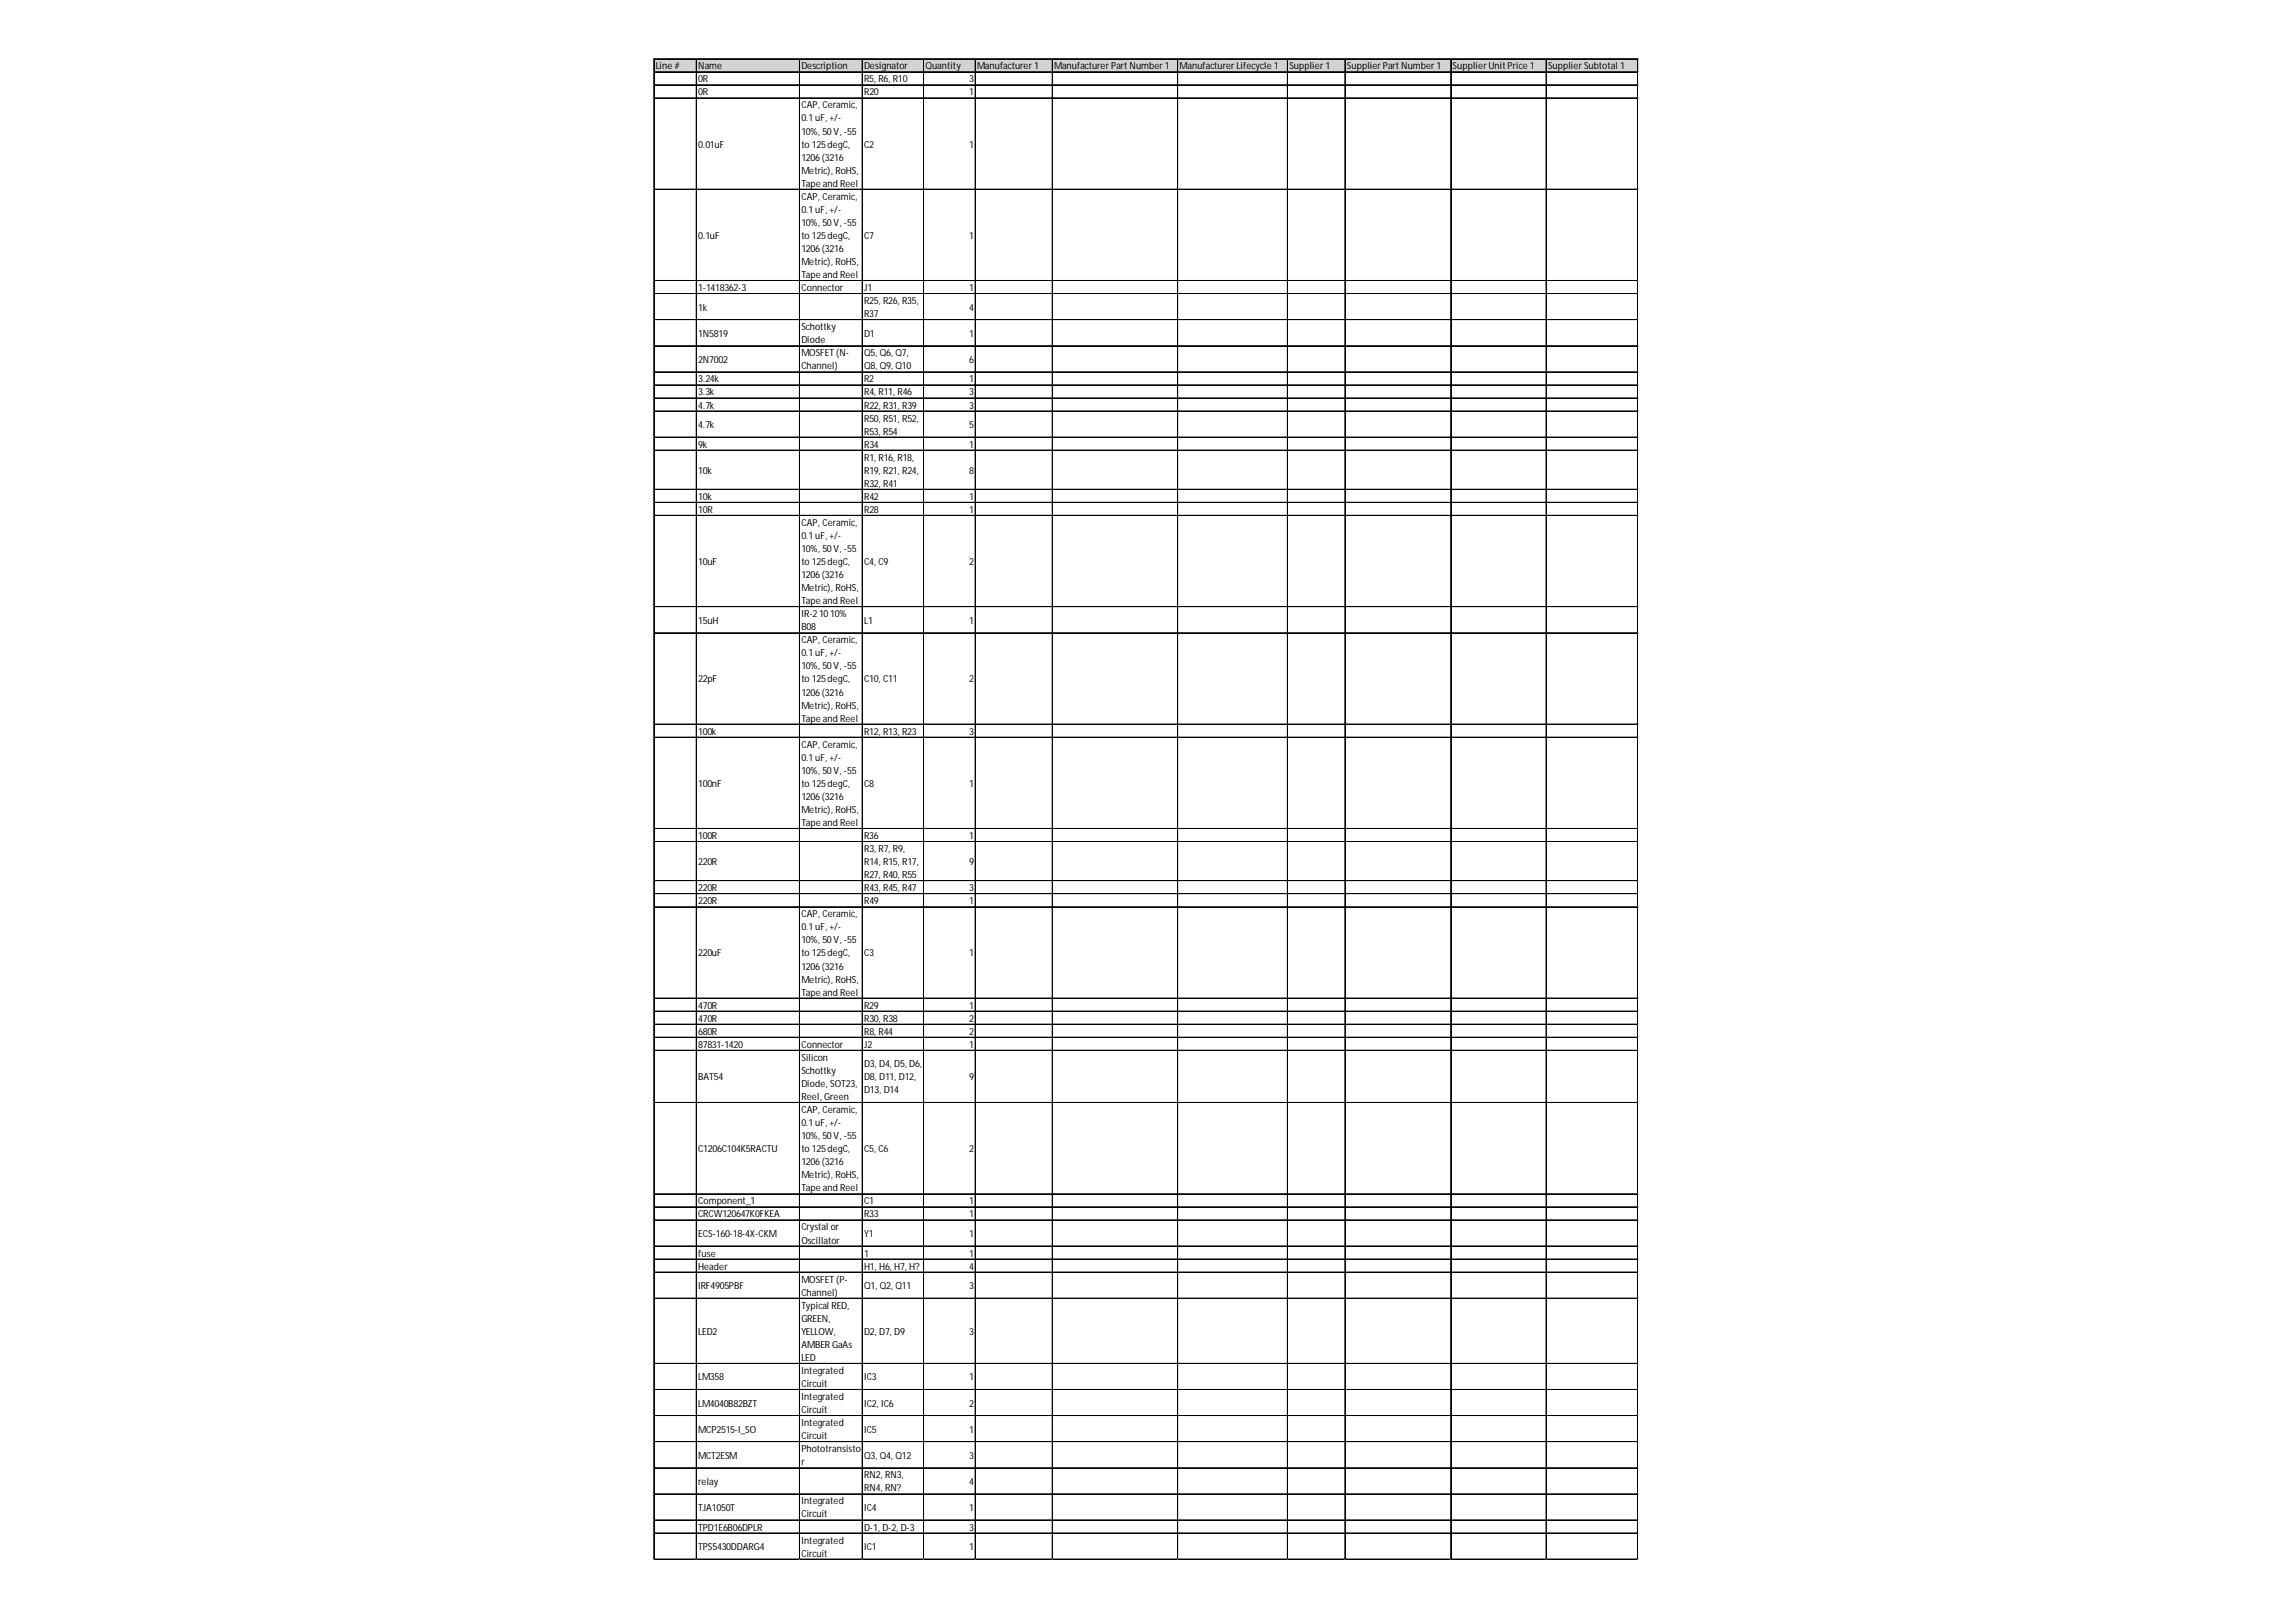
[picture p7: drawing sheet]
<svg xmlns="http://www.w3.org/2000/svg" width="297mm" height="210mm" viewBox="0 0 297 210" stroke-linecap="round" stroke-linejoin="round" font-family="sans-serif">
<defs><g id="words">
<g font-size="1.3">
<text x="84.8" y="9">Line #</text>
<text x="90.3" y="9">Name</text>
<text x="90.3" y="10.7">0R</text>
<text x="103.7" y="9">Description</text>
<text x="111.8" y="9">Designator</text>
<text x="111.8" y="10.7">R5, R6, R10</text>
<text x="119.7" y="9">Quantity</text>
<text x="125.4" y="10.7">3</text>
<text x="126.4" y="9">Manufacturer 1</text>
<text x="136.4" y="9">Manufacturer Part Number 1</text>
<text x="152.6" y="9">Manufacturer Lifecycle 1</text>
<text x="166.8" y="9">Supplier 1</text>
<text x="174.2" y="9">Supplier Part Number 1</text>
<text x="187.9" y="9">Supplier Unit Price 1</text>
<text x="200.3" y="9">Supplier Subtotal 1</text>
<text x="90.3" y="12.3">0R</text>
<text x="103.7" y="14">CAP, Ceramic,</text>
<text x="103.7" y="15.7">0.1uF, +/-</text>
<text x="103.7" y="17.4">10%, 50V, -55</text>
<text x="111.8" y="12.3">R20</text>
<text x="125.4" y="12.3">1</text>
<text x="90.3" y="19.1">0.01uF</text>
<text x="103.7" y="19.1">to 125degC,</text>
<text x="103.7" y="20.8">1206(3216</text>
<text x="103.7" y="22.5">Metric), RoHS,</text>
<text x="111.8" y="19.1">C2</text>
<text x="125.4" y="19.1">1</text>
<text x="103.7" y="24.2">Tape and Reel</text>
<text x="103.7" y="25.9">CAP, Ceramic,</text>
<text x="103.7" y="27.5">0.1uF, +/-</text>
<text x="103.7" y="29.2">10%, 50V, -55</text>
<text x="90.3" y="30.9">0.1uF</text>
<text x="103.7" y="30.9">to 125degC,</text>
<text x="103.7" y="32.6">1206(3216</text>
<text x="103.7" y="34.3">Metric), RoHS,</text>
<text x="103.7" y="36">Tape and Reel</text>
<text x="111.8" y="30.9">C7</text>
<text x="125.4" y="30.9">1</text>
<text x="90.3" y="37.7">1-1418362-3</text>
<text x="90.3" y="40.2">1k</text>
<text x="103.7" y="37.7">Connector</text>
<text x="111.8" y="37.7">J1</text>
<text x="111.8" y="39.4">R25, R26, R35,</text>
<text x="111.8" y="41">R37</text>
<text x="125.4" y="37.7">1</text>
<text x="125.4" y="40.2">4</text>
<text x="90.3" y="43.6">1N5819</text>
<text x="90.3" y="47">2N7002</text>
<text x="103.7" y="42.7">Schottky</text>
<text x="103.7" y="44.4">Diode</text>
<text x="103.7" y="46.1">MOSFET (N-</text>
<text x="103.7" y="47.8">Channel)</text>
<text x="111.8" y="43.6">D1</text>
<text x="111.8" y="46.1">Q5, Q6, Q7,</text>
<text x="111.8" y="47.8">Q8, Q9, Q10</text>
<text x="125.4" y="43.6">1</text>
<text x="125.4" y="47">6</text>
<text x="90.3" y="49.5">3.24k</text>
<text x="90.3" y="51.2">3.3k</text>
<text x="90.3" y="52.9">4.7k</text>
<text x="111.8" y="49.5">R2</text>
<text x="111.8" y="51.2">R4, R11, R46</text>
<text x="111.8" y="52.9">R22, R31, R39</text>
<text x="125.4" y="49.5">1</text>
<text x="125.4" y="51.2">3</text>
<text x="125.4" y="52.9">3</text>
<text x="90.3" y="55.4">4.7k</text>
<text x="90.3" y="57.9">9k</text>
<text x="111.8" y="54.6">R50, R51, R52,</text>
<text x="111.8" y="56.2">R53, R54</text>
<text x="111.8" y="57.9">R34</text>
<text x="111.8" y="59.6">R1, R16, R18,</text>
<text x="125.4" y="55.4">5</text>
<text x="125.4" y="57.9">1</text>
<text x="90.3" y="61.3">10k</text>
<text x="90.3" y="64.7">10k</text>
<text x="111.8" y="61.3">R19, R21, R24,</text>
<text x="111.8" y="63">R32, R41</text>
<text x="111.8" y="64.7">R42</text>
<text x="125.4" y="61.3">8</text>
<text x="125.4" y="64.7">1</text>
<text x="90.3" y="66.4">10R</text>
<text x="103.7" y="68.1">CAP, Ceramic,</text>
<text x="103.7" y="69.7">0.1uF, +/-</text>
<text x="103.7" y="71.4">10%, 50V, -55</text>
<text x="111.8" y="66.4">R28</text>
<text x="125.4" y="66.4">1</text>
<text x="90.3" y="73.1">10uF</text>
<text x="103.7" y="73.1">to 125degC,</text>
<text x="103.7" y="74.8">1206(3216</text>
<text x="103.7" y="76.5">Metric), RoHS,</text>
<text x="111.8" y="73.1">C4, C9</text>
<text x="125.4" y="73.1">2</text>
<text x="90.3" y="80.7">15uH</text>
<text x="103.7" y="78.2">Tape and Reel</text>
<text x="103.7" y="79.9">IR-21010%</text>
<text x="103.7" y="81.6">B08</text>
<text x="103.7" y="83.3">CAP, Ceramic,</text>
<text x="111.8" y="80.7">L1</text>
<text x="125.4" y="80.7">1</text>
<text x="90.3" y="88.3">22pF</text>
<text x="103.7" y="84.9">0.1uF, +/-</text>
<text x="103.7" y="86.6">10%, 50V, -55</text>
<text x="103.7" y="88.3">to 125degC,</text>
<text x="111.8" y="88.3">C10, C11</text>
<text x="125.4" y="88.3">2</text>
<text x="90.3" y="95.1">100k</text>
<text x="103.7" y="90">1206(3216</text>
<text x="103.7" y="91.7">Metric), RoHS,</text>
<text x="103.7" y="93.4">Tape and Reel</text>
<text x="111.8" y="95.1">R12, R13, R23</text>
<text x="125.4" y="95.1">3</text>
<text x="90.3" y="101.8">100nF</text>
<text x="103.7" y="96.8">CAP, Ceramic,</text>
<text x="103.7" y="98.5">0.1uF, +/-</text>
<text x="103.7" y="100.1">10%, 50V, -55</text>
<text x="103.7" y="101.8">to 125degC,</text>
<text x="111.8" y="101.8">C8</text>
<text x="125.4" y="101.8">1</text>
<text x="103.7" y="103.5">1206(3216</text>
<text x="103.7" y="105.2">Metric), RoHS,</text>
<text x="103.7" y="106.9">Tape and Reel</text>
<text x="90.3" y="108.6">100R</text>
<text x="90.3" y="112">220R</text>
<text x="111.8" y="108.6">R36</text>
<text x="111.8" y="110.3">R3, R7, R9,</text>
<text x="111.8" y="112">R14, R15, R17,</text>
<text x="111.8" y="113.6">R27, R40, R55</text>
<text x="125.4" y="108.6">1</text>
<text x="125.4" y="112">9</text>
<text x="90.3" y="115.3">220R</text>
<text x="90.3" y="117">220R</text>
<text x="103.7" y="118.7">CAP, Ceramic,</text>
<text x="111.8" y="115.3">R43, R45, R47</text>
<text x="111.8" y="117">R49</text>
<text x="125.4" y="115.3">3</text>
<text x="125.4" y="117">1</text>
<text x="90.3" y="123.8">220uF</text>
<text x="103.7" y="120.4">0.1uF, +/-</text>
<text x="103.7" y="122.1">10%, 50V, -55</text>
<text x="103.7" y="123.8">to 125degC,</text>
<text x="103.7" y="125.5">1206(3216</text>
<text x="111.8" y="123.8">C3</text>
<text x="125.4" y="123.8">1</text>
<text x="90.3" y="130.5">470R</text>
<text x="103.7" y="127.2">Metric), RoHS,</text>
<text x="103.7" y="128.8">Tape and Reel</text>
<text x="111.8" y="130.5">R29</text>
<text x="125.4" y="130.5">1</text>
<text x="90.3" y="132.2">470R</text>
<text x="90.3" y="133.9">680R</text>
<text x="90.3" y="135.6">87831-1420</text>
<text x="103.7" y="135.6">Connector</text>
<text x="103.7" y="137.3">Silicon</text>
<text x="111.8" y="132.2">R30, R38</text>
<text x="111.8" y="133.9">R8, R44</text>
<text x="111.8" y="135.6">J2</text>
<text x="125.4" y="132.2">2</text>
<text x="125.4" y="133.9">2</text>
<text x="125.4" y="135.6">1</text>
<text x="90.3" y="139.8">BAT54</text>
<text x="103.7" y="139">Schottky</text>
<text x="103.7" y="140.7">Diode, SOT23,</text>
<text x="103.7" y="142.3">Reel, Green</text>
<text x="111.8" y="138.1">D3, D4, D5, D6,</text>
<text x="111.8" y="139.8">D8, D11, D12,</text>
<text x="111.8" y="141.5">D13, D14</text>
<text x="125.4" y="139.8">9</text>
<text x="90.3" y="149.1">C1206C104K5RACTU</text>
<text x="103.7" y="144">CAP, Ceramic,</text>
<text x="103.7" y="145.7">0.1uF, +/-</text>
<text x="103.7" y="147.4">10%, 50V, -55</text>
<text x="103.7" y="149.1">to 125degC,</text>
<text x="111.8" y="149.1">C5, C6</text>
<text x="125.4" y="149.1">2</text>
<text x="90.3" y="155.9">Component_1</text>
<text x="103.7" y="150.8">1206(3216</text>
<text x="103.7" y="152.5">Metric), RoHS,</text>
<text x="103.7" y="154.2">Tape and Reel</text>
<text x="111.8" y="155.9">C1</text>
<text x="125.4" y="155.9">1</text>
<text x="90.3" y="157.5">CRCW120647K0FKEA</text>
<text x="90.3" y="160.1">ECS-160-18-4X-CKM</text>
<text x="103.7" y="159.2">Crystal or</text>
<text x="103.7" y="160.9">Oscillator</text>
<text x="111.8" y="157.5">R33</text>
<text x="111.8" y="160.1">Y1</text>
<text x="125.4" y="157.5">1</text>
<text x="125.4" y="160.1">1</text>
<text x="90.3" y="162.6">fuse</text>
<text x="90.3" y="164.3">Header</text>
<text x="90.3" y="166.8">IRF4905PBF</text>
<text x="103.7" y="166">MOSFET (P-</text>
<text x="103.7" y="167.7">Channel)</text>
<text x="111.8" y="162.6">1</text>
<text x="111.8" y="164.3">H1, H6, H7, H?</text>
<text x="111.8" y="166.8">Q1, Q2, Q11</text>
<text x="125.4" y="162.6">1</text>
<text x="125.4" y="164.3">4</text>
<text x="125.4" y="166.8">3</text>
<text x="90.3" y="172.7">LED2</text>
<text x="103.7" y="169.4">Typical RED,</text>
<text x="103.7" y="171.1">GREEN,</text>
<text x="103.7" y="172.7">YELLOW,</text>
<text x="111.8" y="172.7">D2, D7, D9</text>
<text x="125.4" y="172.7">3</text>
<text x="90.3" y="178.6">LM358</text>
<text x="103.7" y="174.4">AMBER GaAs</text>
<text x="103.7" y="176.1">LED</text>
<text x="103.7" y="177.8">Integrated</text>
<text x="103.7" y="179.5">Circuit</text>
<text x="111.8" y="178.6">IC3</text>
<text x="125.4" y="178.6">1</text>
<text x="90.3" y="182">LM4040B82BZT</text>
<text x="90.3" y="185.4">MCP2515-I_SO</text>
<text x="103.7" y="181.2">Integrated</text>
<text x="103.7" y="182.9">Circuit</text>
<text x="103.7" y="184.6">Integrated</text>
<text x="111.8" y="182">IC2, IC6</text>
<text x="111.8" y="185.4">IC5</text>
<text x="125.4" y="182">2</text>
<text x="125.4" y="185.4">1</text>
<text x="90.3" y="188.8">MCT2ESM</text>
<text x="103.7" y="186.2">Circuit</text>
<text x="103.7" y="187.9">Phototransisto</text>
<text x="103.7" y="189.6">r</text>
<text x="111.8" y="188.8">Q3, Q4, Q12</text>
<text x="111.8" y="191.3">RN2, RN3,</text>
<text x="125.4" y="188.8">3</text>
<text x="90.3" y="192.2">relay</text>
<text x="90.3" y="195.5">TJA1050T</text>
<text x="103.7" y="194.7">Integrated</text>
<text x="103.7" y="196.4">Circuit</text>
<text x="111.8" y="193">RN4, RN?</text>
<text x="111.8" y="195.5">IC4</text>
<text x="125.4" y="192.2">4</text>
<text x="125.4" y="195.5">1</text>
<text x="90.3" y="198.1">TPD1E6B06DPLR</text>
<text x="90.3" y="200.6">TPS5430DDARG4</text>
<text x="103.7" y="199.8">Integrated</text>
<text x="103.7" y="201.4">Circuit</text>
<text x="111.8" y="198.1">D-1, D-2, D-3</text>
<text x="111.8" y="200.6">IC1</text>
<text x="125.4" y="198.1">3</text>
<text x="125.4" y="200.6">1</text>
</g>
</g></defs>
<path d="M84.6 7.6h127.4v1.8h-127.4z" fill="#d3d3d3"/>
<g fill="none" stroke="#000" stroke-width=".13">
<path d="M84.6 7.6v194.2M84.7 7.6h127.2M84.7 9.3h127.2M84.7 11h127.2M84.7 12.7h127.2M90.1 7.7v194.1M103.4 7.7v194.1M103.5 7.7v194.1M111.5 7.7v194.1M111.6 7.7v194.1M119.5 7.7v194.1M126.2 7.7v194.1"/>
<path d="M136.1 7.7v194.1M136.2 7.7v194.1M152.4 7.7v194.1M166.6 7.7v194.1M174 7.7v194.1M187.7 7.7v194.1M200 7.7v194.1M200.1 7.7v194.1M211.8 7.7v194.1M211.9 7.7v194.1M84.7 24.5h127.2M84.7 36.3h127.2"/>
<path d="M84.7 38h127.2M84.7 41.4h127.2M84.7 44.7h127.2M84.7 44.8h127.2M84.7 48.1h127.2M84.7 48.2h127.2M84.7 49.8h127.2M84.7 51.5h127.2M84.7 53.2h127.2M84.7 56.6h127.2M84.7 58.2h127.2M84.7 58.3h127.2"/>
<path d="M84.7 63.3h127.2M84.7 63.4h127.2M84.7 65h127.2M84.7 66.7h127.2M84.7 78.5h127.2M84.7 81.9h127.2M84.7 93.7h127.2M84.7 95.4h127.2M84.7 107.2h127.2M84.7 107.3h127.2M84.7 108.9h127.2M84.7 114h127.2"/>
<path d="M84.7 115.6h127.2M84.7 115.7h127.2M84.7 117.3h127.2M84.7 117.4h127.2M84.7 129.2h127.2M84.7 130.8h127.2M84.7 130.9h127.2M84.7 132.5h127.2M84.7 132.6h127.2M84.7 134.2h127.2M84.7 134.3h127.2M84.7 135.9h127.2"/>
<path d="M84.7 136h127.2M84.7 142.7h127.2M84.7 154.5h127.2M84.7 156.2h127.2M84.7 157.9h127.2M84.7 161.2h127.2M84.7 161.3h127.2M84.7 162.9h127.2M84.7 163h127.2M84.7 164.6h127.2M84.7 164.7h127.2M84.7 168h127.2"/>
<path d="M84.7 176.4h127.2M84.7 176.5h127.2M84.7 179.8h127.2M84.7 179.9h127.2M84.7 183.2h127.2M84.7 186.6h127.2M84.7 189.9h127.2M84.7 190h127.2M84.7 193.3h127.2M84.7 193.4h127.2M84.7 196.7h127.2M84.7 198.4h127.2"/>
<path d="M84.7 201.8h127.2"/>
</g>
<path d="M84.6 201.8v.1" fill="none" stroke="#d4d4d4" stroke-width=".13"/>
<path d="M84.6 201.8l.1 .1z" fill="#d4d4d4"/>
<path d="M90.1 201.8v.1" fill="none" stroke="#d4d4d4" stroke-width=".13"/>
<path d="M90.1 201.8l.1 .1z" fill="#d4d4d4"/>
<path d="M103.4 201.8v.1" fill="none" stroke="#d4d4d4" stroke-width=".13"/>
<path d="M103.4 201.8l.1 .1z" fill="#d4d4d4"/>
<path d="M111.5 201.8v.1" fill="none" stroke="#d4d4d4" stroke-width=".13"/>
<path d="M111.5 201.8l.1 .1z" fill="#d4d4d4"/>
<path d="M119.5 201.8v.1" fill="none" stroke="#d4d4d4" stroke-width=".13"/>
<path d="M119.5 201.8l.1 .1z" fill="#d4d4d4"/>
<path d="M126.2 201.8v.1" fill="none" stroke="#d4d4d4" stroke-width=".13"/>
<path d="M126.2 201.8v.1z" fill="#d4d4d4"/>
<path d="M136.1 201.8v.1" fill="none" stroke="#d4d4d4" stroke-width=".13"/>
<path d="M136.1 201.8l.1 .1z" fill="#d4d4d4"/>
<path d="M152.4 201.8v.1" fill="none" stroke="#d4d4d4" stroke-width=".13"/>
<path d="M152.4 201.8v.1z" fill="#d4d4d4"/>
<path d="M166.6 201.8v.1" fill="none" stroke="#d4d4d4" stroke-width=".13"/>
<path d="M166.6 201.8v.1z" fill="#d4d4d4"/>
<path d="M174 201.8v.1" fill="none" stroke="#d4d4d4" stroke-width=".13"/>
<path d="M174 201.8l.1 .1z" fill="#d4d4d4"/>
<path d="M187.7 201.8v.1" fill="none" stroke="#d4d4d4" stroke-width=".13"/>
<path d="M187.7 201.8l.1 .1z" fill="#d4d4d4"/>
<path d="M200 201.8v.1" fill="none" stroke="#d4d4d4" stroke-width=".13"/>
<path d="M200 201.8l.1 .1z" fill="#d4d4d4"/>
<path d="M211.8 201.8v.1" fill="none" stroke="#d4d4d4" stroke-width=".13"/>
<path d="M211.8 201.8l.1 .1z" fill="#d4d4d4"/>
<path d="M211.9 11h.1" fill="none" stroke="#d4d4d4" stroke-width=".13"/>
<path d="M211.9 11l.1 .1z" fill="#d4d4d4"/>
<path d="M211.9 12.7h.1" fill="none" stroke="#d4d4d4" stroke-width=".13"/>
<path d="M211.9 12.7h.1z" fill="#d4d4d4"/>
<path d="M211.9 24.5h.1" fill="none" stroke="#d4d4d4" stroke-width=".13"/>
<path d="M211.9 24.5l.1 .1z" fill="#d4d4d4"/>
<path d="M211.9 36.3h.1" fill="none" stroke="#d4d4d4" stroke-width=".13"/>
<path d="M211.9 36.3l.1 .1z" fill="#d4d4d4"/>
<path d="M211.9 38h.1" fill="none" stroke="#d4d4d4" stroke-width=".13"/>
<path d="M211.9 38l.1 .1z" fill="#d4d4d4"/>
<path d="M211.9 41.4h.1" fill="none" stroke="#d4d4d4" stroke-width=".13"/>
<path d="M211.9 41.4h.1z" fill="#d4d4d4"/>
<path d="M211.9 44.7h.1" fill="none" stroke="#d4d4d4" stroke-width=".13"/>
<path d="M211.9 44.7l.1 .1z" fill="#d4d4d4"/>
<path d="M211.9 48.1h.1" fill="none" stroke="#d4d4d4" stroke-width=".13"/>
<path d="M211.9 48.1l.1 .1z" fill="#d4d4d4"/>
<path d="M211.9 49.8h.1" fill="none" stroke="#d4d4d4" stroke-width=".13"/>
<path d="M211.9 49.8l.1 .1z" fill="#d4d4d4"/>
<path d="M211.9 51.5h.1" fill="none" stroke="#d4d4d4" stroke-width=".13"/>
<path d="M211.9 51.5l.1 .1z" fill="#d4d4d4"/>
<path d="M211.9 53.2h.1" fill="none" stroke="#d4d4d4" stroke-width=".13"/>
<path d="M211.9 53.2l.1 .1z" fill="#d4d4d4"/>
<path d="M211.9 56.6h.1" fill="none" stroke="#d4d4d4" stroke-width=".13"/>
<path d="M211.9 56.6h.1z" fill="#d4d4d4"/>
<path d="M211.9 58.2h.1" fill="none" stroke="#d4d4d4" stroke-width=".13"/>
<path d="M211.9 58.2l.1 .1z" fill="#d4d4d4"/>
<path d="M211.9 63.3h.1" fill="none" stroke="#d4d4d4" stroke-width=".13"/>
<path d="M211.9 63.3l.1 .1z" fill="#d4d4d4"/>
<path d="M211.9 65h.1" fill="none" stroke="#d4d4d4" stroke-width=".13"/>
<path d="M211.9 65l.1 .1z" fill="#d4d4d4"/>
<path d="M211.9 66.7h.1" fill="none" stroke="#d4d4d4" stroke-width=".13"/>
<path d="M211.9 66.7l.1 .1z" fill="#d4d4d4"/>
<path d="M211.9 78.5h.1" fill="none" stroke="#d4d4d4" stroke-width=".13"/>
<path d="M211.9 78.5l.1 .1z" fill="#d4d4d4"/>
<path d="M211.9 81.9h.1" fill="none" stroke="#d4d4d4" stroke-width=".13"/>
<path d="M211.9 81.9l.1 .1z" fill="#d4d4d4"/>
<path d="M211.9 93.7h.1" fill="none" stroke="#d4d4d4" stroke-width=".13"/>
<path d="M211.9 93.7l.1 .1z" fill="#d4d4d4"/>
<path d="M211.9 95.4h.1" fill="none" stroke="#d4d4d4" stroke-width=".13"/>
<path d="M211.9 95.4l.1 .1z" fill="#d4d4d4"/>
<path d="M211.9 107.2h.1" fill="none" stroke="#d4d4d4" stroke-width=".13"/>
<path d="M211.9 107.2l.1 .1z" fill="#d4d4d4"/>
<path d="M211.9 108.9h.1" fill="none" stroke="#d4d4d4" stroke-width=".13"/>
<path d="M211.9 108.9l.1 .1z" fill="#d4d4d4"/>
<path d="M211.9 114h.1" fill="none" stroke="#d4d4d4" stroke-width=".13"/>
<path d="M211.9 114h.1z" fill="#d4d4d4"/>
<path d="M211.9 115.6h.1" fill="none" stroke="#d4d4d4" stroke-width=".13"/>
<path d="M211.9 115.6l.1 .1z" fill="#d4d4d4"/>
<path d="M211.9 117.3h.1" fill="none" stroke="#d4d4d4" stroke-width=".13"/>
<path d="M211.9 117.3l.1 .1z" fill="#d4d4d4"/>
<path d="M211.9 129.2h.1" fill="none" stroke="#d4d4d4" stroke-width=".13"/>
<path d="M211.9 129.2h.1z" fill="#d4d4d4"/>
<path d="M211.9 130.8h.1" fill="none" stroke="#d4d4d4" stroke-width=".13"/>
<path d="M211.9 130.8l.1 .1z" fill="#d4d4d4"/>
<path d="M211.9 132.5h.1" fill="none" stroke="#d4d4d4" stroke-width=".13"/>
<path d="M211.9 132.5l.1 .1z" fill="#d4d4d4"/>
<path d="M211.9 134.2h.1" fill="none" stroke="#d4d4d4" stroke-width=".13"/>
<path d="M211.9 134.2l.1 .1z" fill="#d4d4d4"/>
<path d="M211.9 135.9h.1" fill="none" stroke="#d4d4d4" stroke-width=".13"/>
<path d="M211.9 135.9l.1 .1z" fill="#d4d4d4"/>
<path d="M211.9 142.7h.1" fill="none" stroke="#d4d4d4" stroke-width=".13"/>
<path d="M211.9 142.7h.1z" fill="#d4d4d4"/>
<path d="M211.9 154.5h.1" fill="none" stroke="#d4d4d4" stroke-width=".13"/>
<path d="M211.9 154.5l.1 .1z" fill="#d4d4d4"/>
<path d="M211.9 156.2h.1" fill="none" stroke="#d4d4d4" stroke-width=".13"/>
<path d="M211.9 156.2l.1 .1z" fill="#d4d4d4"/>
<path d="M211.9 157.9h.1" fill="none" stroke="#d4d4d4" stroke-width=".13"/>
<path d="M211.9 157.9h.1z" fill="#d4d4d4"/>
<path d="M211.9 161.2h.1" fill="none" stroke="#d4d4d4" stroke-width=".13"/>
<path d="M211.9 161.2l.1 .1z" fill="#d4d4d4"/>
<path d="M211.9 162.9h.1" fill="none" stroke="#d4d4d4" stroke-width=".13"/>
<path d="M211.9 162.9l.1 .1z" fill="#d4d4d4"/>
<path d="M211.9 164.6h.1" fill="none" stroke="#d4d4d4" stroke-width=".13"/>
<path d="M211.9 164.6l.1 .1z" fill="#d4d4d4"/>
<path d="M211.9 168h.1" fill="none" stroke="#d4d4d4" stroke-width=".13"/>
<path d="M211.9 168l.1 .1z" fill="#d4d4d4"/>
<path d="M211.9 176.4h.1" fill="none" stroke="#d4d4d4" stroke-width=".13"/>
<path d="M211.9 176.4l.1 .1z" fill="#d4d4d4"/>
<path d="M211.9 179.8h.1" fill="none" stroke="#d4d4d4" stroke-width=".13"/>
<path d="M211.9 179.8l.1 .1z" fill="#d4d4d4"/>
<path d="M211.9 183.2h.1" fill="none" stroke="#d4d4d4" stroke-width=".13"/>
<path d="M211.9 183.2l.1 .1z" fill="#d4d4d4"/>
<path d="M211.9 186.6h.1" fill="none" stroke="#d4d4d4" stroke-width=".13"/>
<path d="M211.9 186.6h.1z" fill="#d4d4d4"/>
<path d="M211.9 189.9h.1" fill="none" stroke="#d4d4d4" stroke-width=".13"/>
<path d="M211.9 189.9l.1 .1z" fill="#d4d4d4"/>
<path d="M211.9 193.3h.1" fill="none" stroke="#d4d4d4" stroke-width=".13"/>
<path d="M211.9 193.3l.1 .1z" fill="#d4d4d4"/>
<path d="M211.9 196.7h.1" fill="none" stroke="#d4d4d4" stroke-width=".13"/>
<path d="M211.9 196.7l.1 .1z" fill="#d4d4d4"/>
<path d="M211.9 198.4h.1" fill="none" stroke="#d4d4d4" stroke-width=".13"/>
<path d="M211.9 198.4l.1 .1z" fill="#d4d4d4"/>
<path d="M211.9 201.8h.1" fill="none" stroke="#d4d4d4" stroke-width=".13"/>
<path d="M211.9 201.8h.1z" fill="#d4d4d4"/>
<use href="#words"/>
</svg>
